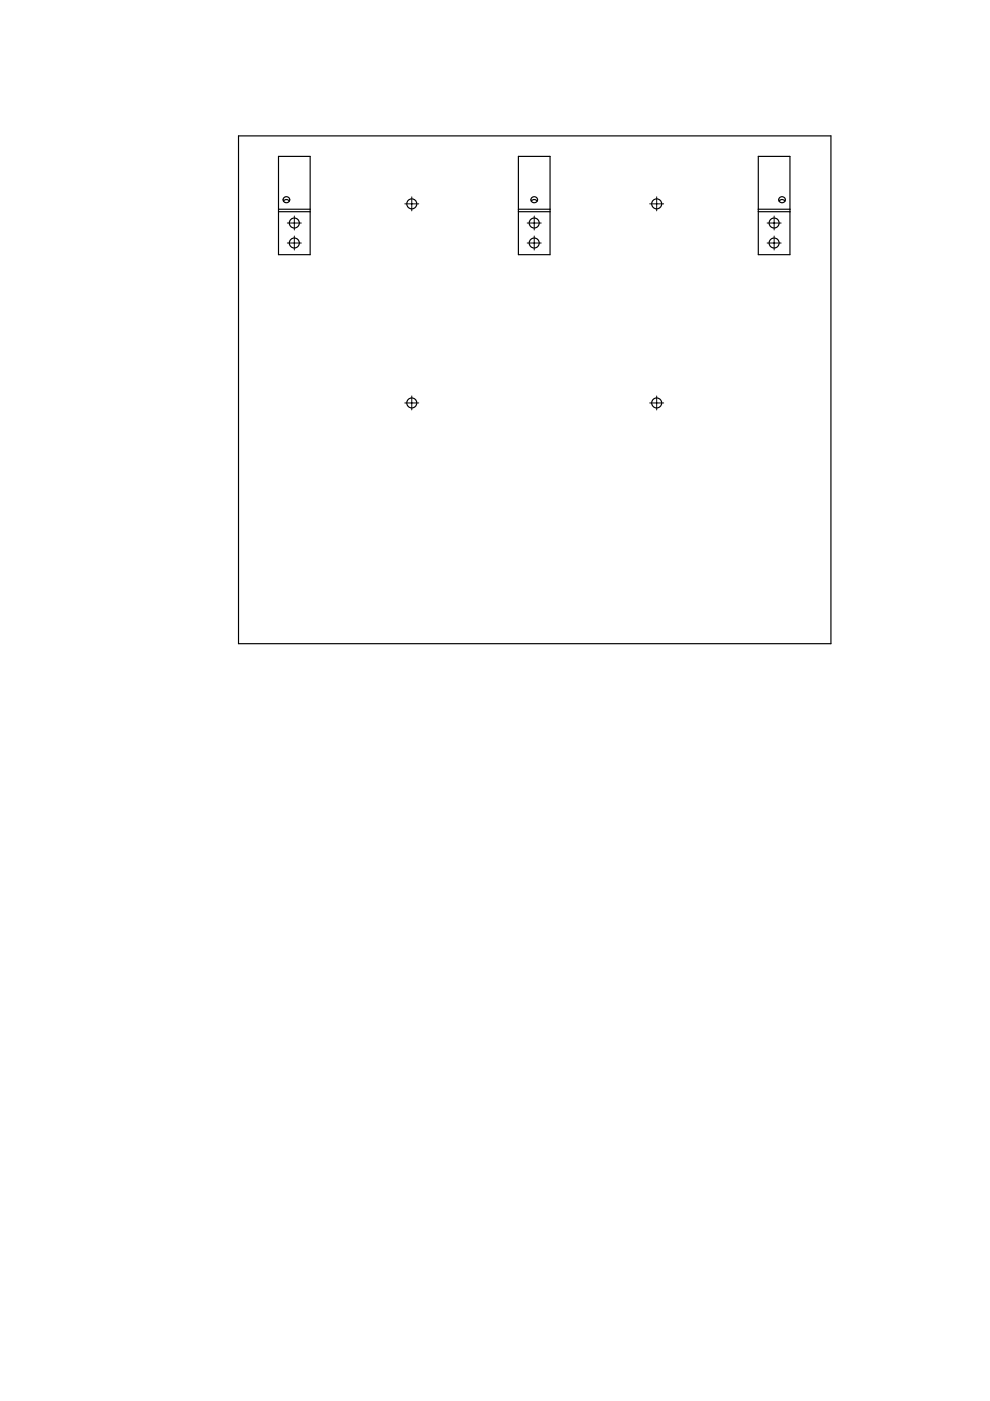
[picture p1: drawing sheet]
<svg xmlns="http://www.w3.org/2000/svg" width="210mm" height="297mm" viewBox="0 0 210 297" stroke-linecap="round" stroke-linejoin="round" font-family="sans-serif">
<g fill="none" stroke="#000" stroke-width=".25">
<path d="M50.6 28.8h125.6v107.7h-125.6zM59 44.4v.5M59 44.4v-11.2h6.8v11.2M59 44.9v9.1h6.8v-9.1M59 44.9h6.8M59 44.4h6.8M60.1 42.6a.74 .74 0 0 1 1.3 0M65.8 44.4v.5M109.9 44.4v.5M109.9 44.9v9.1h6.7v-9.1M109.9 44.9h6.7M109.9 44.4h6.7"/>
<path d="M109.9 44.4v-11.2h6.7v11.2M112.6 42.6a.74 .74 0 0 1 1.3 0M116.6 44.4v.5M160.8 44.4v.5M160.8 44.9v9.1h6.7v-9.1M160.8 44.9h6.7M160.8 44.4h6.7M160.8 44.4v-11.2h6.7v11.2M165.2 42.6a.74 .74 0 0 1 1.2 0M167.5 44.4v.5"/>
<circle cx="60.8" cy="42.4" r=".68"/>
<circle cx="62.4" cy="47.3" r="1.06"/>
<circle cx="62.4" cy="51.5" r="1.06"/>
<circle cx="87.3" cy="43.2" r="1.06"/>
<circle cx="113.3" cy="51.5" r="1.06"/>
<circle cx="113.3" cy="47.3" r="1.06"/>
<circle cx="113.3" cy="42.4" r=".68"/>
<circle cx="139.2" cy="43.2" r="1.06"/>
<circle cx="164.1" cy="47.3" r="1.06"/>
<circle cx="164.1" cy="51.5" r="1.06"/>
<circle cx="165.8" cy="42.4" r=".68"/>
<circle cx="87.3" cy="85.4" r="1.06"/>
<circle cx="139.2" cy="85.4" r="1.06"/>
</g>
<g fill="#000" stroke="#000" stroke-width=".21">
<path d="M62.4 45.8v3zM60.9 47.3h3z" fill-rule="evenodd"/>
<path d="M62.4 50v3zM60.9 51.5h3z" fill-rule="evenodd"/>
<path d="M87.3 41.7v3zM85.8 43.2h3z" fill-rule="evenodd"/>
<path d="M113.3 45.8v3zM111.8 47.3h3z" fill-rule="evenodd"/>
<path d="M113.3 50v3zM111.8 51.5h3z" fill-rule="evenodd"/>
<path d="M139.2 41.7v3zM137.7 43.2h3z" fill-rule="evenodd"/>
<path d="M164.1 45.8v3zM162.6 47.3h3z" fill-rule="evenodd"/>
<path d="M164.1 50v3zM162.6 51.5h3z" fill-rule="evenodd"/>
<path d="M87.3 84v2.9zM85.8 85.4h3z" fill-rule="evenodd"/>
<path d="M139.2 84v2.9zM137.7 85.4h3z" fill-rule="evenodd"/>
</g>
</svg>
